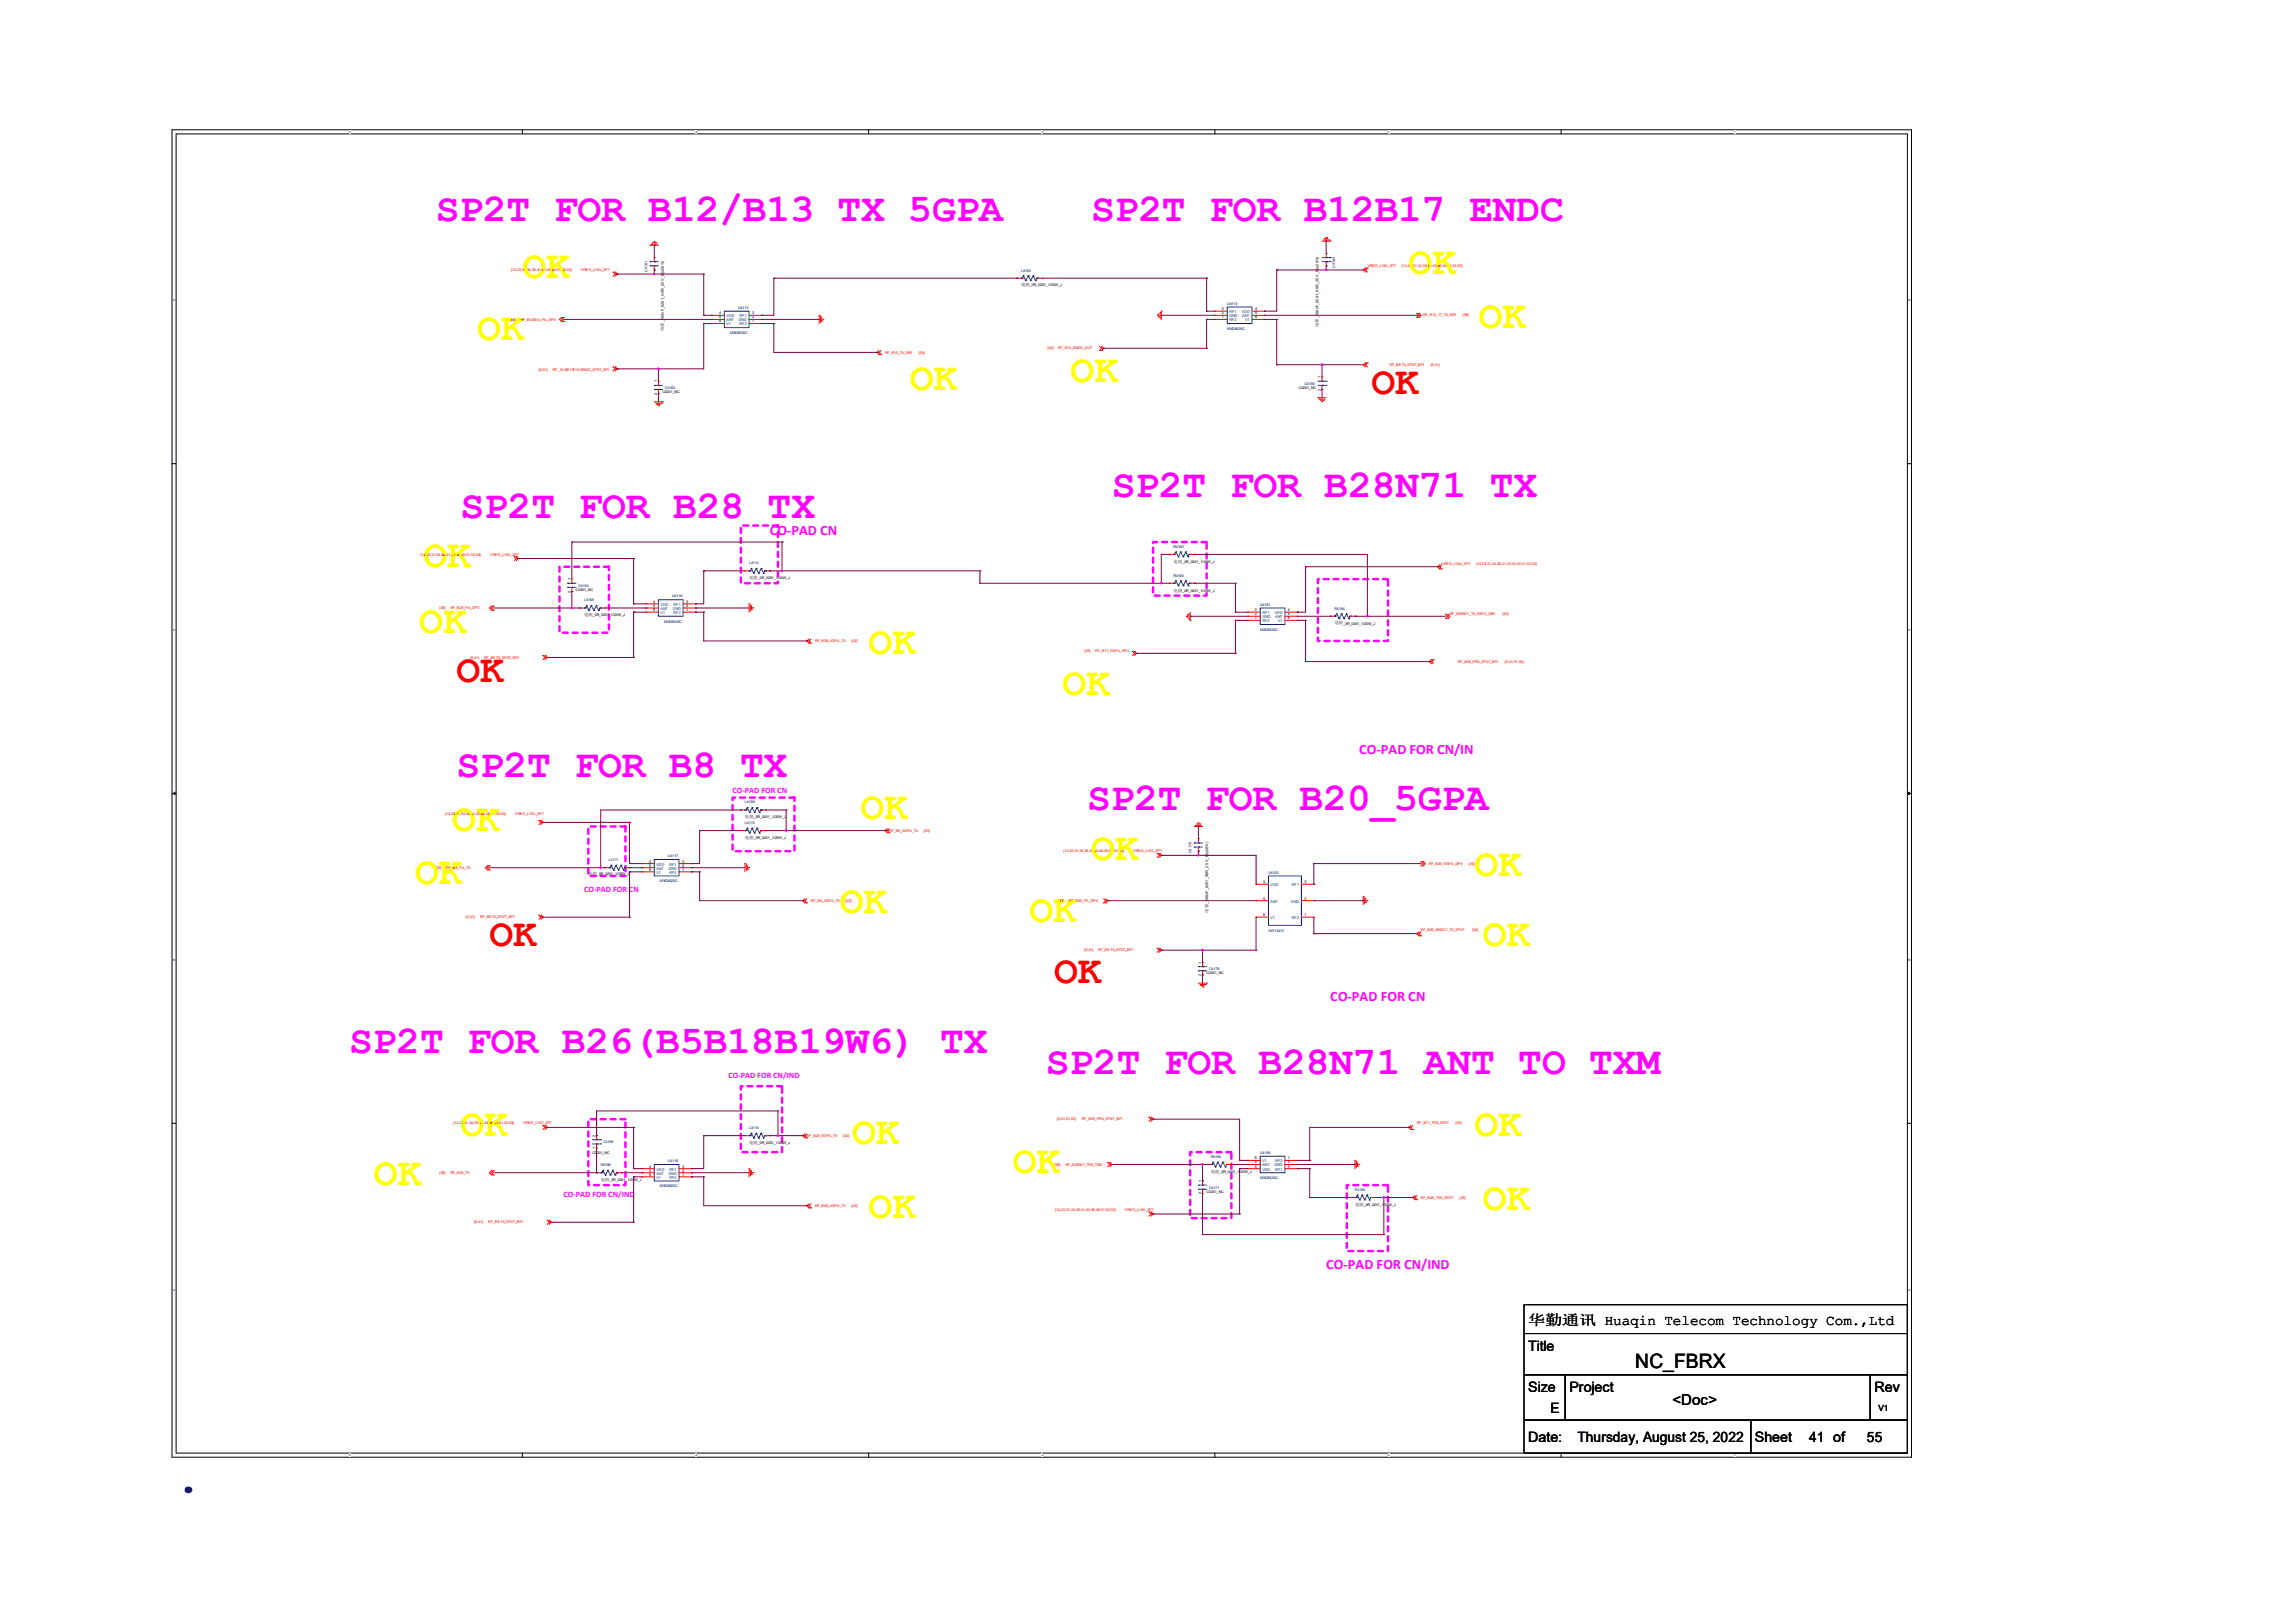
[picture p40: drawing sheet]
<svg xmlns="http://www.w3.org/2000/svg" width="350mm" height="250mm" viewBox="0 0 350 250" stroke-linecap="round" stroke-linejoin="round" font-family="sans-serif">
<defs><g id="words">
<text font-size="8.5" fill="#00f" x="26.5" y="229.9">.</text>
<g font-size="6.1" fill="#f0f">
<text x="67.1" y="34">SP2T FOR B12/B13 TX 5GPA</text>
<text x="168.1" y="34">SP2T FOR B12B17 ENDC</text>
<text x="171.3" y="76.5">SP2T FOR B28N71 TX</text>
<text x="70.9" y="79.7">SP2T FOR B28 TX</text>
<text x="70.3" y="119.7">SP2T FOR B8 TX</text>
<text x="167.5" y="124.8">SP2T FOR B20_5GPA</text>
<text x="53.8" y="162.3">SP2T FOR B26(B5B18B19W6) TX</text>
<text x="161.1" y="165.4">SP2T FOR B28N71 ANT TO TXM</text>
</g>
<g font-size="6.1" fill="#ff0">
<text x="80.5" y="42.9">OK</text>
<text x="217" y="42.3">OK</text>
<text x="73.5" y="52.4">OK</text>
<text x="227.8" y="50.5">OK</text>
<text x="164.9" y="58.8">OK</text>
<text x="140.2" y="60">OK</text>
<text x="65.2" y="87.3">OK</text>
<text x="64.6" y="97.5">OK</text>
<text x="133.8" y="100.7">OK</text>
<text x="163.7" y="107">OK</text>
<text x="69.7" y="128">OK</text>
<text x="132.5" y="126.1">OK</text>
<text x="64" y="136.2">OK</text>
<text x="168.1" y="132.4">OK</text>
<text x="227.2" y="135">OK</text>
<text x="129.4" y="140.7">OK</text>
<text x="158.6" y="142">OK</text>
<text x="228.4" y="145.8">OK</text>
<text x="70.9" y="175">OK</text>
<text x="131.3" y="176.2">OK</text>
<text x="227.2" y="175">OK</text>
<text x="57.6" y="182.6">OK</text>
<text x="156" y="180.7">OK</text>
<text x="133.8" y="187.7">OK</text>
<text x="228.4" y="186.4">OK</text>
</g>
<g font-size="6.1" fill="#f00">
<text x="211.3" y="60.7">OK</text>
<text x="70.3" y="105.1">OK</text>
<text x="75.4" y="145.8">OK</text>
<text x="162.4" y="151.5">OK</text>
</g>
<text font-size="3.1" x="251.9" y="210.7">NC_FBRX</text>
<text font-size="2.3" x="257.6" y="216.5">&lt;Doc&gt;</text>
<g font-size="2.2" fill="#f0f">
<text x="118.6" y="82.4">CO-PAD CN</text>
<text x="209.4" y="116.1">CO-PAD FOR CN/IN</text>
<text x="204.9" y="154.2">CO-PAD FOR CN</text>
<text x="204.3" y="195.5">CO-PAD FOR CN/IND</text>
</g>
<g font-size="2.2">
<text x="235.4" y="208.1">Title</text>
<text x="235.4" y="204.1">华勤通讯 Huaqin Telecom Technology Com.,Ltd</text>
<text x="235.4" y="214.4">Size</text>
<text x="241.8" y="214.4">Project</text>
<text x="288.8" y="214.4">Rev</text>
<text x="238.8" y="217.6">E</text>
<text x="235.4" y="222">Date:</text>
<text x="243" y="222">Thursday, August 25, 2022</text>
<text x="270.3" y="222">Sheet</text>
<text x="278.7" y="222">41 of</text>
<text x="287.6" y="222">55</text>
</g>
<g font-size="1.3" fill="#f0f">
<text x="112.9" y="122.2">CO-PAD FOR CN</text>
<text x="90" y="137.4">CO-PAD FOR CN</text>
<text x="112.2" y="166">CO-PAD FOR CN/IND</text>
<text x="86.8" y="184.4">CO-PAD FOR CN/IND</text>
</g>
<text font-size="1.3" x="289.4" y="217.4">V1</text>
<g font-size=".6" fill="#f00">
<text x="78.7" y="41.8">[14,23,31,34,39,41,43,46,49,51,52,53]</text>
<text x="89.5" y="41.8">VREG_L15A_2P7</text>
<text x="210.6" y="41.1">VREG_L15A_2P7</text>
<text x="216" y="41.1">[14,23,31,34,39,41,43,46,49,51,52,53]</text>
<text x="78.5" y="49.4">[40]</text>
<text x="80.2" y="49.4">RF_B12B13_PA_DPX</text>
<text x="161.4" y="53.8">[42]</text>
<text x="163" y="53.8">RF_B12_ENDC_OUT</text>
<text x="219.2" y="48.7">RF_B12_17_TX_50R</text>
<text x="225.4" y="48.7">[39]</text>
<text x="83" y="57.1">[6,51]</text>
<text x="85.2" y="57.1">RF_ B12B17B13 ENDC_SP2T_BPI</text>
<text x="136.3" y="54.5">RF_B13_TX_50R</text>
<text x="141.5" y="54.5">[39]</text>
<text x="214.1" y="56.4">RF_B8 TX_SP2T_BPI</text>
<text x="220.4" y="56.4">[6,41]</text>
<text x="64.8" y="85.6">[14,23,31,34,39,41,43,46,49,51,52,53]</text>
<text x="75.5" y="85.6">VREG_L15A_2P7</text>
<text x="222.1" y="87.1">VREG_L15A_2P7</text>
<text x="227.4" y="87.1">[14,23,31,34,39,41,43,46,49,51,52,53]</text>
<text x="67.7" y="93.8">[39]</text>
<text x="69.4" y="93.8">RF_B28_PA_DPX</text>
<text x="223.3" y="94.7">RF_B28N71_TX_5GPA_50R</text>
<text x="231.5" y="94.7">[40]</text>
<text x="72.4" y="101.4">[6,41]</text>
<text x="74.6" y="101.4">RF_B8 TX_SP2T_BPI</text>
<text x="125.6" y="98.9">RF_B28_4GPA_TX</text>
<text x="131.2" y="98.9">[42]</text>
<text x="167.1" y="100.4">[39]</text>
<text x="168.7" y="100.4">RF_B71_5GPA_DPX</text>
<text x="224.6" y="102.1">RF_B28_PRX_SP2T_BPI</text>
<text x="231.8" y="102.1">[6,41,51,52]</text>
<text x="68.6" y="125.6">[14,23,31,34,39,41,43,46,49,51,52,53]</text>
<text x="79.3" y="125.6">VREG_L15A_2P7</text>
<text x="137" y="128.1">RF_B8_5GPA_TX</text>
<text x="142.3" y="128.1">[40]</text>
<text x="163.8" y="131.3">[14,23,31,34,39,41,43,46,49,51,52,53]</text>
<text x="174.6" y="131.3">VREG_L15A_2P7</text>
<text x="67.1" y="133.8">[39]</text>
<text x="68.7" y="133.8">RF_B8_PA_TX</text>
<text x="220.1" y="133.2">RF_B20_5GPA_DPX</text>
<text x="226.2" y="133.2">[40]</text>
<text x="71.8" y="141.5">[6,41]</text>
<text x="73.9" y="141.5">RF_B8 TX_SP2T_BPI</text>
<text x="124.9" y="138.9">RF_B8_4GPA_TX</text>
<text x="130.2" y="138.9">[42]</text>
<text x="163" y="138.9">[39]</text>
<text x="164.7" y="138.9">RF_B20_PA_DPX</text>
<text x="218.9" y="143.4">RF_B20_ENDC1_TX_SP2T</text>
<text x="226.8" y="143.4">[43]</text>
<text x="167" y="146.5">[6,41]</text>
<text x="169.2" y="146.5">RF_B8 TX_SP2T_BPI</text>
<text x="69.8" y="173.2">[14,23,31,34,39,41,43,46,49,51,52,53]</text>
<text x="80.6" y="173.2">VREG_L15A_2P7</text>
<text x="162.8" y="172.6">[6,41,51,52]</text>
<text x="166.7" y="172.6">RF_B28_PRX_SP2T_BPI</text>
<text x="218.3" y="173.2">RF_B71_TRX_SP2T</text>
<text x="224.2" y="173.2">[39]</text>
<text x="124.3" y="175.1">RF_B26_5GPA_TX</text>
<text x="129.9" y="175.1">[40]</text>
<text x="162.5" y="179.6">[39]</text>
<text x="164.1" y="179.6">RF_B28N71_TRX_TXM</text>
<text x="67.7" y="180.8">[39]</text>
<text x="69.4" y="180.8">RF_B26_TX</text>
<text x="125.6" y="185.9">RF_B26_4GPA_TX</text>
<text x="131.2" y="185.9">[42]</text>
<text x="218.9" y="184.6">RF_B28_TRX_SP2T</text>
<text x="224.8" y="184.6">[39]</text>
<text x="73.1" y="188.4">[6,41]</text>
<text x="75.2" y="188.4">RF_B8 TX_SP2T_BPI</text>
<text x="162.5" y="186.5">[14,23,31,34,39,41,43,46,49,51,52,53]</text>
<text x="173.3" y="186.5">VREG_L15A_2P7</text>
</g>
<g font-size=".6" fill="#000080">
<text x="99.7" y="41.9" transform="rotate(-90 99.7 41.9)">C4181</text>
<text x="157.3" y="41.8">L4163</text>
<text x="205.7" y="41.3" transform="rotate(-90 205.7 41.3)">C4184</text>
<text x="113.7" y="47.6">U4112</text>
<text x="189.1" y="46.9">U4113</text>
<text x="112.5" y="51.4">MXD8625C</text>
<text x="189.1" y="50.8">MXD8625C</text>
<text x="102.4" y="59.9">C4183</text>
<text x="200.9" y="59.3">C4186</text>
<text x="115.4" y="86.9">L4114</text>
<text x="180.8" y="88.8">R4160</text>
<text x="180.8" y="84.4">R4183</text>
<text x="89.1" y="90.4">C4194</text>
<text x="90" y="92.6">L4168</text>
<text x="102.3" y="95.9">MXD8625C</text>
<text x="103.5" y="92">U4116</text>
<text x="194.1" y="93.3">U4161</text>
<text x="205.6" y="93.9">R4184</text>
<text x="194.1" y="97.2">MXD8625C</text>
<text x="114.8" y="123.8">L4169</text>
<text x="114.8" y="126.9">L4115</text>
<text x="183.6" y="131.5" transform="rotate(-90 183.6 131.5)">C4176</text>
<text x="93.8" y="132.6">L4171</text>
<text x="101.7" y="135.9">MXD8625C</text>
<text x="102.9" y="132">U4117</text>
<text x="195.4" y="134.6">U4163</text>
<text x="195.4" y="143.6">AW13412</text>
<text x="186.3" y="149.5">C4178</text>
<text x="115.4" y="173.9">L4116</text>
<text x="92.5" y="179.6">R4186</text>
<text x="92.9" y="176.1">C4196</text>
<text x="102.9" y="179">U4118</text>
<text x="186.5" y="178.4">R4185</text>
<text x="194.1" y="177.7">U4158</text>
<text x="101.7" y="182.9">MXD8625C</text>
<text x="186.3" y="183.1">C4171</text>
<text x="194.1" y="181.6">MXD8625C</text>
<text x="208.7" y="183.5">R4166</text>
</g>
<g font-size=".6">
<text x="157.3" y="44.1">电阻</text>
<text x="158.7" y="44.1">_0R_0201_1/20W_J</text>
<text x="188.2" y="47.8">3</text>
<text x="193.3" y="47.8">4</text>
<text x="102.3" y="51" transform="rotate(-90 102.3 51)">电容</text>
<text x="102.3" y="49.7" transform="rotate(-90 102.3 49.7)">_100nF_0201_X5R_25 V_M(±20%)</text>
<text x="110.8" y="48.4">4</text>
<text x="110.8" y="49">5</text>
<text x="110.8" y="49.7">6</text>
<text x="115.9" y="49.7">1</text>
<text x="115.9" y="48.4">3</text>
<text x="115.9" y="49">2</text>
<text x="188.2" y="49">1</text>
<text x="188.2" y="48.4">2</text>
<text x="193.3" y="49">6</text>
<text x="193.3" y="48.4">5</text>
<text x="203.1" y="50.4" transform="rotate(-90 203.1 50.4)">电容</text>
<text x="203.1" y="49" transform="rotate(-90 203.1 49)">_100nF_0201_X5R_25 V_M(±20%)</text>
<text x="101.3" y="58.9" transform="rotate(-90 101.3 58.9)">1</text>
<text x="200.1" y="59.9">C0201_NC</text>
<text x="203.5" y="58.3" transform="rotate(-90 203.5 58.3)">1</text>
<text x="101.3" y="60.8" transform="rotate(-90 101.3 60.8)">2</text>
<text x="102.1" y="60.6">C0201_NC</text>
<text x="203.5" y="60.2" transform="rotate(-90 203.5 60.2)">2</text>
<text x="87.9" y="89.4" transform="rotate(-90 87.9 89.4)">1</text>
<text x="115.4" y="89.2">电阻</text>
<text x="116.7" y="89.2">_0R_0201_1/20W_J</text>
<text x="180.8" y="86.7">电阻</text>
<text x="182.2" y="86.7">_0R_0201_1/20W_J</text>
<text x="87.9" y="91.3" transform="rotate(-90 87.9 91.3)">2</text>
<text x="88.7" y="91">C0201_NC</text>
<text x="90" y="94.9">电阻</text>
<text x="91.3" y="94.9">_0R_0201_1/20W_J</text>
<text x="100.6" y="92.9">4</text>
<text x="100.6" y="93.5">5</text>
<text x="100.6" y="94.1">6</text>
<text x="105.7" y="94.1">1</text>
<text x="105.7" y="92.9">3</text>
<text x="105.7" y="93.5">2</text>
<text x="180.8" y="91.1">电阻</text>
<text x="182.2" y="91.1">_0R_0201_1/20W_J</text>
<text x="193.3" y="95.4">1</text>
<text x="193.3" y="94.8">2</text>
<text x="193.3" y="94.1">3</text>
<text x="198.4" y="95.4">6</text>
<text x="198.4" y="94.8">5</text>
<text x="198.4" y="94.1">4</text>
<text x="205.6" y="96.2">电阻</text>
<text x="206.9" y="96.2">_0R_0201_1/20W_J</text>
<text x="114.8" y="129.2">电阻</text>
<text x="114.8" y="126">电阻</text>
<text x="116.1" y="129.2">_0R_0201_1/20W_J</text>
<text x="116.1" y="126">_0R_0201_1/20W_J</text>
<text x="90.6" y="134.8">电阻</text>
<text x="92" y="134.8">_0R_0201_1/20W_J</text>
<text x="100" y="132.9">4</text>
<text x="100" y="133.5">5</text>
<text x="100" y="134.1">6</text>
<text x="105.1" y="134.1">1</text>
<text x="105.1" y="132.9">3</text>
<text x="105.1" y="133.5">2</text>
<text x="194.6" y="136">4</text>
<text x="201" y="136">3</text>
<text x="186.1" y="140.6" transform="rotate(-90 186.1 140.6)">电容</text>
<text x="186.1" y="139.2" transform="rotate(-90 186.1 139.2)">_100nF_0201_X5R_25 V_M(±20%)</text>
<text x="194.6" y="141.1">6</text>
<text x="194.6" y="138.6">5</text>
<text x="201" y="141.1">1</text>
<text x="201" y="138.6">2</text>
<text x="185.1" y="148.4" transform="rotate(-90 185.1 148.4)">1</text>
<text x="185.1" y="150.3" transform="rotate(-90 185.1 150.3)">2</text>
<text x="185.9" y="150.1">C0201_NC</text>
<text x="91.3" y="177.7">C0201_NC</text>
<text x="91.7" y="177" transform="rotate(-90 91.7 177)">1</text>
<text x="91.7" y="175.1" transform="rotate(-90 91.7 175.1)">2</text>
<text x="100" y="179.8">4</text>
<text x="105.1" y="179.8">3</text>
<text x="115.4" y="176.2">电阻</text>
<text x="116.7" y="176.2">_0R_0201_1/20W_J</text>
<text x="193.3" y="179.8">4</text>
<text x="193.3" y="179.2">5</text>
<text x="193.3" y="178.6">6</text>
<text x="198.4" y="178.6">1</text>
<text x="198.4" y="179.8">3</text>
<text x="198.4" y="179.2">2</text>
<text x="92.5" y="181.9">电阻</text>
<text x="93.9" y="181.9">_0R_0201_1/20W_J</text>
<text x="100" y="180.5">5</text>
<text x="100" y="181.1">6</text>
<text x="105.1" y="181.1">1</text>
<text x="105.1" y="180.5">2</text>
<text x="185.1" y="184" transform="rotate(-90 185.1 184)">2</text>
<text x="185.1" y="182.1" transform="rotate(-90 185.1 182.1)">1</text>
<text x="185.9" y="183.8">C0201_NC</text>
<text x="186.5" y="180.6">电阻</text>
<text x="187.9" y="180.7">_0R_0201_1/20W_J</text>
<text x="208.7" y="185.7">电阻</text>
<text x="210.1" y="185.7">_0R_0201_1/20W_J</text>
</g>
<g font-size=".6" fill="#004080">
<text x="111.9" y="48.9">VDD</text>
<text x="111.9" y="49.5">ANT</text>
<text x="111.9" y="50.1">V1</text>
<text x="113.8" y="49.5">GND</text>
<text x="113.9" y="50.1">RF2</text>
<text x="113.9" y="48.9">RF1</text>
<text x="189.4" y="49.5">RF2</text>
<text x="189.4" y="48.9">GND</text>
<text x="189.4" y="48.2">RF1</text>
<text x="191.3" y="48.2">VDD</text>
<text x="191.4" y="48.9">ANT</text>
<text x="191.8" y="49.5">V1</text>
<text x="101.8" y="93.3">VDD</text>
<text x="101.8" y="93.9">ANT</text>
<text x="101.8" y="94.6">V1</text>
<text x="103.6" y="93.9">GND</text>
<text x="103.8" y="94.6">RF2</text>
<text x="103.8" y="93.3">RF1</text>
<text x="194.5" y="95.9">RF2</text>
<text x="194.5" y="95.2">GND</text>
<text x="194.5" y="94.6">RF1</text>
<text x="196.4" y="94.6">VDD</text>
<text x="196.5" y="95.2">ANT</text>
<text x="196.9" y="95.9">V1</text>
<text x="101.1" y="133.3">VDD</text>
<text x="101.1" y="134">ANT</text>
<text x="101.1" y="134.6">V1</text>
<text x="103" y="134">GND</text>
<text x="103.1" y="134.6">RF2</text>
<text x="103.1" y="133.3">RF1</text>
<text x="195.7" y="136.5">VDD</text>
<text x="199" y="136.5">RF1</text>
<text x="195.7" y="141.6">V1</text>
<text x="195.7" y="139">ANT</text>
<text x="198.9" y="139">GND</text>
<text x="199" y="141.6">RF2</text>
<text x="194.5" y="179.7">ANT</text>
<text x="194.5" y="179">V1</text>
<text x="196.3" y="179.7">GND</text>
<text x="196.5" y="179">RF2</text>
<text x="101.1" y="180.3">VDD</text>
<text x="101.1" y="180.9">ANT</text>
<text x="101.1" y="181.6">V1</text>
<text x="103" y="180.9">GND</text>
<text x="103.1" y="181.6">RF2</text>
<text x="103.1" y="180.3">RF1</text>
<text x="194.5" y="180.3">VDD</text>
<text x="196.5" y="180.3">RF1</text>
</g>
<g font-size=".5">
<text x="53.8" y="20.5">5</text>
<text x="107.1" y="20.5">4</text>
<text x="160.5" y="20.5">3</text>
<text x="213.8" y="20.5">2</text>
<text x="267.2" y="20.5">1</text>
<text x="26.7" y="46.4">D</text>
<text x="294" y="46.4">D</text>
<text x="26.7" y="97.2">C</text>
<text x="294" y="97.2">C</text>
<text x="26.7" y="148">B</text>
<text x="294" y="148">B</text>
<text x="26.7" y="198.8">A</text>
<text x="294" y="198.8">A</text>
<text x="53.8" y="224.3">5</text>
<text x="107.1" y="224.3">4</text>
<text x="160.5" y="224.3">3</text>
<text x="213.8" y="224.3">2</text>
<text x="267.2" y="224.3">1</text>
</g>
</g></defs>
<path d="M26.5 20h268v204.5h-268zM27.1 20.6h266.7v203.2h-266.7z" fill="none" stroke="#000" stroke-width=".15"/>
<g fill="#fff">
<path d="M53.8 20.1h.2v.5h-.2z"/>
<path d="M53.8 223.9h.2v.5h-.2z"/>
</g>
<path d="M80.5 20v.6M80.5 223.8v.7" fill="none" stroke="#000" stroke-width=".15"/>
<g fill="#fff">
<path d="M107.1 20.1h.3v.5h-.3z"/>
<path d="M107.1 223.9h.3v.5h-.3z"/>
</g>
<path d="M133.8 20v.6M133.8 223.8v.7" fill="none" stroke="#000" stroke-width=".15"/>
<g fill="#fff">
<path d="M160.5 20.1h.2v.5h-.2z"/>
<path d="M160.5 223.9h.2v.5h-.2z"/>
</g>
<path d="M187.1 20v.6M187.1 223.8v.7" fill="none" stroke="#000" stroke-width=".15"/>
<g fill="#fff">
<path d="M213.8 20.1h.2v.5h-.2z"/>
<path d="M213.8 223.9h.2v.5h-.2z"/>
</g>
<path d="M240.5 20v.6M240.5 223.8v.7" fill="none" stroke="#000" stroke-width=".15"/>
<g fill="#fff">
<path d="M267.2 20.1h.2v.5h-.2z"/>
<path d="M267.2 223.9h.2v.5h-.2z"/>
<path d="M26.7 46h.3v.5h-.3z"/>
<path d="M294 46h.3v.5h-.3z"/>
<path d="M26.7 96.8h.3v.5h-.3z"/>
<path d="M294 96.8h.3v.5h-.3z"/>
</g>
<path d="M26.5 71.4h.6M293.8 71.4h.7" fill="none" stroke="#000" stroke-width=".15"/>
<g fill="#fff">
<path d="M26.7 147.6h.2v.5h-.2z"/>
<path d="M294 147.6h.3v.5h-.3z"/>
</g>
<path d="M26.5 122.2h.6M293.8 122.2h.7" fill="none" stroke="#000" stroke-width=".15"/>
<path d="M26.8 122l.3 .2-.3 .2zM293.8 122.2l.3-.2v.4z" fill="#000" stroke="#000" stroke-width=".15"/>
<g fill="#fff">
<path d="M26.7 198.4h.3v.5h-.3z"/>
<path d="M294 198.4h.3v.5h-.3z"/>
</g>
<path d="M26.5 173h.6M293.8 173h.7M234.8 205.4h59v6.4h-59zM234.8 201h59v4.4h-59zM234.8 211.8h6.3v6.9h-6.3zM234.8 218.7h34.9v5.1h-34.9zM241.1 211.8h47v6.9h-47zM269.7 218.7h24.1v5.1h-24.1zM288.1 211.8h5.7v6.9h-5.7z" fill="none" stroke="#000" stroke-width=".15"/>
<path d="M86.2 87.3h7.6v10.2h-7.6zM114.1 81h5.7v8.8h-5.7zM177.6 83.5h8.3v8.2h-8.3zM203 89.2h10.8v9.5h-10.8zM90.6 127.3h5.7v7.6h-5.7zM112.9 122.9h9.5v8.2h-9.5zM90.6 172.4h5.7v10.2h-5.7zM114.1 167.3h6.4v10.2h-6.4zM183.3 177.5h6.4v10.1h-6.4zM207.5 182.6h6.3v10.1h-6.3z" fill="none" stroke="#f0f" stroke-width=".38" stroke-dasharray=".8 .8"/>
<g fill="none" stroke="#f00" stroke-width=".15">
<path d="M100.2 37.8h1.2M100.2 37.8h.1M100.4 37.6h.1M100.4 37.6h.9M100.5 37.4h.5M100.7 37.2h.1M100.7 37.2h.2M100.8 39.7h.1M100.8 39.7v.6M101 37.4h.1M203.7 37.1h1.2M203.9 37h.9"/>
<path d="M204 36.8h.1M204 36.8h.5M204.3 36.6h.1M204.3 39h.1M204.3 39v.7M204.4 36.6h.1M204.8 37h.1M204.9 37.1h.1M86.5 48.9l-.3 .3 .3 .3M86.5 48.9h.1M86.5 49.5h.1M86.8 48.9h.1"/>
<path d="M86.8 49.5h.1M86.8 48.9l-.3 .3 .3 .3M94.4 41.9l.4 .3M94.4 56.5l.4 .3M94.4 41.9h.1M94.4 56.5h.1M94.8 41.9l.3 .3M94.8 56.5l.3 .3M94.8 42.2h.1M94.8 41.9h.1M94.8 56.8h.1M94.8 56.5h.1"/>
<path d="M94.8 42.2l-.4 .4M94.8 56.8l-.4 .4M95.1 42.2h.1M95.1 56.8h.1M95.1 42.2l-.3 .4M95.1 56.8l-.3 .4M100.8 41.6h.1M100.8 40.9v.7M101.4 58.7h.1M101.4 58.7v.7M101.4 60v.6M109.7 49.8h1.9"/>
<path d="M109.7 49.2h1.9M109.7 48.6h1.9M109.7 48.6h.1M109.7 49.2h.1M109.7 49.8h.1M115.4 49.8h1.9M115.4 49.2h1.9M115.4 48.6h1.9M117.3 49.8h.1M117.3 49.2h.1M117.3 48.6h.1M126.2 48.6h.1"/>
<path d="M126.2 48.6v1.2M126.4 48.8h.1M126.4 48.8v.9M126.6 49.5h.1M126.6 48.9v.6M126.8 49.2h.1M126.8 49.2v.1M135.1 54.3h.1M135.1 54.3l.3 .3M135.4 54.3h.1M135.4 54.6h.1M135.4 54.3l.3 .3"/>
<path d="M135.4 54l-.3 .3M135.7 54.6h.1M135.7 54l-.3 .3M156.7 42.9h.6M156.7 42.9h.1M159.8 42.9h.7M160.5 42.9h.1M169.4 54h.1M169.4 53.4l.3 .2M169.7 53.6h.1M169.7 54h.1M169.7 53.6l-.3 .4"/>
<path d="M169.7 53.4l.3 .2M170 53.6h.1M170 53.6l-.3 .4M178.3 48.5h.1M178.3 48.5v.2M178.5 48.8h.1M178.5 48.3v.5M178.7 48.1h.1M178.7 48.1v.9M178.9 47.9h.1M178.9 47.9v1.3M187.1 49.2h2"/>
<path d="M187.1 48.6h2M187.1 47.9h2M187.1 49.2h.1M187.1 48.6h.1M187.1 47.9h.1M192.9 49.2h1.9M192.9 48.6h1.9M192.9 47.9h1.9M194.8 47.9h.1M194.8 48.6h.1M194.8 49.2h.1M203.7 58.1h.1"/>
<path d="M203.7 60h.1M203.7 58.1v.6M203.7 59.4v.6M204.3 40.9h.1M204.3 40.3v.6M210 41.6l.3 .3M210 56.2l.3 .3M210 41.6h.1M210 56.2h.1M210.3 41.6h.1M210.3 41.3h.1M210.3 56.2h.1"/>
<path d="M210.3 55.9h.1M210.3 41.6l.3 .3M210.3 56.2l.3 .3M210.3 41.3l-.3 .3M210.3 55.9l-.3 .3M210.6 41.3l-.3 .3M210.6 55.9l-.3 .3M210.6 41.3h.1M210.6 55.9h.1M218.3 48.3h.1M218.3 48.9h.1M218.3 48.3l.3 .3-.3 .3"/>
<path d="M218.6 48.3h.1M218.6 48.9h.1M218.6 48.3l.3 .3-.3 .3M100.8 61.9h1.3M101 62.1h.9M101.2 62.3h.1M101.2 62.3h.5M101.4 62.5h.1M101.4 60.6h.1M101.5 62.5h.1M101.9 62.1h.1M102.1 61.9h.1"/>
<path d="M203 61.3h.1M203 61.3h1.3M203.2 61.5h.9M203.2 61.5h.1M203.4 61.6h.5M203.6 61.9h.1M203.9 61.6h.1M75.7 93.4h.1M75.7 94h.1M75.7 93.4l-.3 .3 .3 .3M76 93.4h.1M76 94h.1"/>
<path d="M76 93.4l-.3 .3 .3 .3M79.2 85.7h.1M79.2 85.7l.3 .3M79.5 86l-.3 .4M79.5 85.7l.3 .3M79.5 86h.1M79.5 85.7h.1M79.8 86h.1M79.8 86l-.3 .4M88.1 89.2h.1M88.1 91.1h.1M88.1 89.2v.6"/>
<path d="M88.1 90.5v.6M89.4 93.7h.1M89.4 93.7h.6M92.5 93.7h.7M93.2 93.7h.1M99.5 94.3h1.9M99.5 93.7h1.9M99.5 93h1.9M99.5 93h.1M99.5 93.7h.1M99.5 94.3h.1M105.2 94.3h1.9"/>
<path d="M105.2 93.7h1.9M105.2 93h1.9M107.1 94.3h.1M107.1 93.7h.1M107.1 93h.1M114.8 87.9h.1M114.8 87.9h.6M115.4 93h.1M115.4 93v1.3M115.6 93.2h.1M115.6 93.2v.9M115.8 93.9h.1"/>
<path d="M115.8 93.4v.5M116 93.6h.1M116 93.6v.1M117.9 87.9h.7M118.6 87.9h.1M124.3 98.7h.1M124.3 98.7l.3 .4M124.6 98.7h.1M124.6 99.1h.1M124.6 98.7l.3 .4M124.6 98.4l-.3 .3M124.9 99.1h.1"/>
<path d="M124.9 98.4l-.3 .3M180.2 89.8h.6M180.2 85.4h.6M180.2 89.8h.1M180.2 85.4h.1M182.8 95h.1M182.8 94.9v.1M183 94.7h.1M183 94.7v.5M183.2 95.4h.1M183.2 94.5v.9M183.3 95.6h.1"/>
<path d="M183.3 94.3v1.3M183.3 89.8h.7M183.3 85.4h.7M184 89.8h.1M184 85.4h.1M192.2 95.6h.1M192.2 94.9h.1M192.2 94.3h.1M192.2 94.9h1.9M192.2 94.3h1.9M192.2 95.6h1.9M197.9 94.9h1.9"/>
<path d="M197.9 94.3h1.9M197.9 95.6h1.9M199.8 94.3h.1M199.8 94.9h.1M199.8 95.6h.1M204.9 94.9h.1M204.9 94.9h.7M208.1 94.9h.6M208.7 94.9h.1M221.4 87.3h.1M221.4 87.3l.4 .3M221.8 87.3h.1"/>
<path d="M221.8 87.6h.1M221.8 87.3l.3 .3M221.8 87l-.4 .3M222.1 87.6h.1M222.1 87l-.3 .3M222.7 94.6l.3 .3-.3 .4M222.7 95.3h.1M222.7 94.6h.1M223 95.3h.1M223 94.6h.1M223 94.6l.3 .3-.3 .4M83.6 101h.1"/>
<path d="M83.6 101l.4 .3M84 101.3l-.4 .3M84 101l.3 .3M84 101.3h.1M84 101h.1M84.3 101.3h.1M84.3 101.3l-.3 .3M174.4 100.3l.4 .3M174.4 100.3h.1M174.8 100.6h.1M174.8 100.3h.1M174.8 100.6l-.4 .4"/>
<path d="M174.8 100.3l.3 .3M175.1 100.6l-.3 .4M175.1 100.6h.1M220.2 101.9h.1M220.2 101.9l.3 .3M220.5 101.9l.3 .3M220.5 101.6l-.3 .3M220.5 101.9h.1M220.5 101.6h.1M220.8 101.6h.1M220.8 101.6l-.3 .3M75.1 133.4h.1"/>
<path d="M75.1 134h.1M75.1 133.4l-.3 .3 .3 .3M75.4 133.4l-.3 .3 .3 .3M75.4 133.4h.1M75.4 134h.1M83 126.4h.1M83 126.4l.3 .3M83.3 126.7l-.3 .3M83.3 126.4l.3 .3M83.3 126.7h.1M83.3 126.4h.1M83.6 126.7h.1"/>
<path d="M83.6 126.7l-.3 .3M93.2 133.7h.1M93.2 133.7h.6M96.3 133.7h.7M97 133.7h.1M98.9 133h.1M98.9 133.7h.1M98.9 134.3h.1M98.9 134.3h1.9M98.9 133.7h1.9M98.9 133h1.9M104.6 134.3h1.9"/>
<path d="M104.6 133.7h1.9M104.6 133h1.9M106.5 134.3h.1M106.5 133.7h.1M106.5 133h.1M114.1 127.9h.1M114.1 124.8h.1M114.1 127.9h.7M114.1 124.8h.7M114.8 133h.1M114.8 133v1.3M115 133.2h.1"/>
<path d="M115 133.2v.9M115.1 133.9h.1M115.1 133.4v.5M115.4 133.6h.1M115.4 133.6v.1M117.3 127.9h.6M117.3 124.8h.6M117.9 127.9h.1M117.9 124.8h.1M123.6 138.7h.1M123.6 138.7l.4 .4M124 138.7h.1"/>
<path d="M124 139.1h.1M124 138.7l.3 .4M124 138.4l-.4 .3M124.3 139.1h.1M124.3 138.4l-.3 .3M136.3 127.9h.1M136.3 127.9l.4 .4M136.7 127.9h.1M136.7 128.3h.1M136.7 127.9l.3 .4M136.7 127.6l-.4 .3M137 128.3h.1"/>
<path d="M137 127.6l-.3 .3M170 139.1h.1M170 138.4l.3 .3M170.3 138.7h.1M170.3 139.1h.1M170.3 138.7l-.3 .4M170.3 138.4l.3 .3M170.6 138.7h.1M170.6 138.7l-.3 .4M178.3 131.5l.3 .3M178.3 131.5h.1M178.6 131.5l.3 .3"/>
<path d="M178.6 131.8h.1M178.6 131.5h.1M178.6 131.8l-.3 .3M178.9 131.8h.1M178.9 131.8l-.3 .3M184 127.3h.1M184 127.3h1.2M184.2 127.1h.9M184.2 127.1h.1M184.4 126.9h.5M184.6 126.8h.1M184.6 129.2h.1"/>
<path d="M184.6 131.1h.1M184.6 129.2v.6M184.6 130.5v.6M184.9 126.9h.1M193.5 138.7h1.9M193.5 136.2h1.9M193.5 138.7h.1M193.5 136.2h.1M200.5 138.7h1.9M200.5 136.2h1.9M202.4 138.7h.1M202.4 136.2h.1"/>
<path d="M210 138.1h.1M210 138.1v1.3M210.2 138.3h.1M210.2 138.3v.9M210.4 139h.1M210.4 138.5v.5M210.6 138.7h.1M210.6 138.7v.1M218.9 132.7l.3 .3-.3 .4M218.9 132.7h.1M218.9 133.4h.1M219.2 132.7h.1"/>
<path d="M219.2 133.4h.1M219.2 132.7l.3 .3-.3 .4M83 141h.1M83 141l.3 .3M83.3 141.3l-.3 .3M83.3 141l.3 .3M83.3 141.3h.1M83.3 141h.1M83.6 141.3h.1M83.6 141.3l-.3 .3M178.3 146.1l.3 .3M178.3 146.1h.1"/>
<path d="M178.6 146.1l.3 .3M178.6 146.4h.1M178.6 146.1h.1M178.6 146.4l-.3 .3M178.9 146.4h.1M178.9 146.4l-.3 .3M184.6 151.4h1.3M184.8 151.6h.9M185 151.8h.1M185 151.8h.5M185.2 152h.1M185.2 148.3h.1"/>
<path d="M185.2 150.2h.1M185.2 148.3v.6M185.2 149.5v.7M185.3 152h.1M185.7 151.6h.1M185.9 151.4h.1M193.5 141.3h1.9M193.5 141.3h.1M200.5 141.3h1.9M202.4 141.3h.1M218.3 143.8h.1M218.3 143.8l.3 .4"/>
<path d="M218.6 143.8h.1M218.6 144.2h.1M218.6 143.8l.3 .4M218.6 143.5l-.3 .3M218.9 144.2h.1M218.9 143.5l-.3 .3M83.6 173.4h.1M83.6 173.4l.4 .3M84 173.7l-.4 .3M84 173.4l.3 .3M84 173.7h.1M84 173.4h.1"/>
<path d="M84.3 173.7h.1M84.3 173.7l-.3 .3M91.9 176.8h.1M91.9 174.9h.1M91.9 174.9v.7M91.9 176.2v.6M114.8 174.9h.1M114.8 174.9h.6M117.9 174.9h.7M118.6 174.9h.1M123.6 174.9h.1M123.6 174.9l.4 .4"/>
<path d="M124 174.9h.1M124 175.3h.1M124 174.9l.3 .4M124 174.6l-.4 .3M124.3 175.3h.1M124.3 174.6l-.3 .3M170.6 179.1l.4 .3M170.6 179.1h.1M171 179.1l.3 .3M171 179.4h.1M171 179.1h.1M171 179.4l-.4 .3"/>
<path d="M171.3 179.4h.1M171.3 179.4l-.3 .3M177 172.1l.3 .3M177 172.1h.1M177.3 172.1l.3 .3M177.3 172.4h.1M177.3 172.1h.1M177.3 172.4l-.3 .3M177.6 172.4h.1M177.6 172.4l-.3 .3M185.9 179.4h.1M185.9 179.4h.6"/>
<path d="M189.1 179.4h.6M189.7 179.4h.1M192.2 179.4h.1M192.2 178.7h.1M192.2 178.7h1.9M192.2 179.4h1.9M197.9 178.7h1.9M197.9 179.4h1.9M199.8 178.7h.1M199.8 179.4h.1M208.7 178.7h.1M208.7 178.7v1.3"/>
<path d="M209 179h.1M209 179v.8M209.1 179.6h.1M209.1 179.1v.5M209.3 179.3h.1M209.3 179.3v.2M217 173.7h.1M217 173.7l.3 .3M217.3 173.7h.1M217.3 174h.1M217.3 173.7l.3 .3M217.3 173.4l-.3 .3"/>
<path d="M217.6 174h.1M217.6 173.4l-.3 .3M75.7 180.4h.1M75.7 181h.1M75.7 180.4l-.3 .2 .3 .4M76 180.4h.1M76 181h.1M76 180.4l-.3 .2 .3 .4M84.3 188l.3 .3M84.3 188h.1M84.6 188.3h.1M84.6 188h.1"/>
<path d="M84.6 188.3l-.3 .3M84.6 188l.3 .3M84.9 188.3l-.3 .3M84.9 188.3h.1M91.9 180.6h.1M91.9 180.6h.6M95.1 180.6h.6M95.7 180.6h.1M98.9 180h.1M98.9 180.6h.1M98.9 181.3h.1M98.9 180h1.9"/>
<path d="M98.9 181.3h1.9M98.9 180.6h1.9M104.6 180h1.9M104.6 181.3h1.9M104.6 180.6h1.9M106.5 181.3h.1M106.5 180.6h.1M106.5 180h.1M115.4 180h.1M115.4 180v1.3M115.6 180.2h.1M115.6 180.2v.9"/>
<path d="M115.8 180.9h.1M115.8 180.4v.5M116 180.6h.1M116 180.6v.1M124.3 185.7h.1M124.3 185.7l.3 .4M124.6 185.7h.1M124.6 186.1h.1M124.6 185.7l.3 .4M124.6 185.4l-.3 .3M124.9 186.1h.1M124.9 185.4l-.3 .3"/>
<path d="M177 186.7l.3 .3M177 186.7h.1M177.3 186.7l.3 .3M177.3 187h.1M177.3 186.7h.1M177.3 187l-.3 .3M177.6 187h.1M177.6 187l-.3 .3M185.2 181.9h.1M185.2 183.8h.1M185.2 181.9v.7M185.2 183.2v.6"/>
<path d="M192.2 180h.1M192.2 180h1.9M197.9 180h1.9M199.8 180h.1M208.1 184.5h.6M208.1 184.5h.1M211.3 184.5h.6M211.9 184.5h.1M217.6 184.5h.1M217.6 184.5l.4 .3M218 184.5h.1M218 184.8h.1"/>
<path d="M218 184.5l.3 .3M218 184.2l-.4 .3M218.3 184.8h.1M218.3 184.2l-.3 .3"/>
</g>
<g fill="none" stroke="#00f" stroke-width=".15">
<path d="M203.7 39.7h1.2M204.3 39.7h.1M204.9 39.7h.1M100.2 40.3h1.2M100.2 40.9h1.2M100.2 40.3h.1M100.2 40.9h.1M100.8 59.4h1.3M100.8 60h1.3M100.8 59.4h.1M100.8 60h.1M100.8 40.3h.1"/>
<path d="M100.8 40.9h.1M101.4 59.4h.1M101.4 60h.1M111.6 47.9h3.8v2.6h-3.8zM157.3 42.9h.1M157.3 42.9h.2M157.5 42.9h.1M157.6 42.5l-.1 .4M157.6 42.5h.1M157.6 42.5l.4 .7M158 43.2h.1M158.4 42.5l-.4 .7"/>
<path d="M158.4 42.5h.1M158.4 42.5l.4 .7M158.8 43.2h.1M159.2 42.5h.1M159.2 42.5l.3 .7M159.2 42.5l-.4 .7M159.5 43.2h.1M159.7 42.9l-.2 .3M159.7 42.9h.1M159.8 42.9h.1M189.1 47.3h3.8v2.5h-3.8zM203 59.4h1.3"/>
<path d="M203 58.7h1.3M203.7 58.7h.1M203.7 59.4h.1M203.7 40.3h1.2M204.3 40.3h.1M204.3 58.7h.1M204.3 59.4h.1M204.9 40.3h.1M87.5 89.8h1.2M87.5 90.5h1.2M87.5 89.8h.1M87.5 90.5h.1"/>
<path d="M88.1 89.8h.1M88.1 90.5h.1M90 93.7h.1M90 93.7h.2M90.2 93.7h.1M90.3 93.3l-.1 .4M90.3 93.3h.1M90.3 93.3l.4 .7M90.7 94h.1M91.1 93.3l-.4 .7M91.1 93.3h.1M91.1 93.3l.4 .7"/>
<path d="M91.5 94h.1M91.9 93.3l-.4 .7M91.9 93.3h.1M91.9 93.3l.3 .7M92.2 94h.1M92.4 93.7h.1M92.4 93.7l-.2 .3M92.5 93.7h.1M101.4 92.4h3.8v2.5h-3.8zM115.4 87.9h.1M115.4 87.9h.2M115.6 87.9h.1"/>
<path d="M115.7 87.6l-.1 .3M115.7 87.6h.1M115.7 87.6l.4 .7M116.1 88.3h.1M116.5 87.6l-.4 .7M116.5 87.6h.1M116.5 87.6l.4 .7M116.9 88.3h.1M117.3 87.6h.1M117.3 87.6l.3 .7M117.3 87.6l-.4 .7M117.6 88.3h.1"/>
<path d="M117.8 87.9l-.2 .4M117.8 87.9h.1M117.9 87.9h.1M180.8 89.8h.1M180.8 85.4h.1M180.9 89.8h.1M180.9 85.4h.1M181.1 89.5h.1M181.1 85h.1M181.1 89.5l-.2 .3M181.1 85l-.2 .4M181.1 89.5l.4 .7"/>
<path d="M181.1 85l.4 .8M181.5 90.2h.1M181.5 85.8h.1M181.9 89.5h.1M181.9 85h.1M181.9 89.5l-.4 .7M181.9 85l-.4 .8M181.9 89.5l.4 .7M181.9 85l.4 .8M182.3 90.2h.1M182.3 85.8h.1M182.7 89.5h.1"/>
<path d="M182.7 85h.1M182.7 89.5l-.4 .7M182.7 85l-.4 .8M182.7 89.5l.3 .7M182.7 85l.3 .8M183 90.2h.1M183 85.8h.1M183.2 89.8h.1M183.2 85.4h.1M183.2 89.8l-.2 .4M183.2 85.4l-.2 .4M183.3 89.8h.1"/>
<path d="M183.3 85.4h.1M194.1 93.7h3.8v2.5h-3.8zM205.6 94.9h.1M205.7 94.9h.1M205.9 94.5h.1M205.9 94.5l-.2 .4M205.9 94.5l.4 .8M206.3 95.3h.1M206.7 94.5l.3 .8M206.7 94.5h.1M206.7 94.5l-.4 .8M207 95.3h.1"/>
<path d="M207.4 94.5h.1M207.4 94.5l-.4 .8M207.4 94.5l.4 .8M207.8 95.3h.1M207.9 94.9h.2M207.9 94.9h.1M207.9 94.9l-.1 .4M208.1 94.9h.1M93.8 133.7h.1M93.8 133.7h.2M94 133.7h.1M94.1 133.3l-.1 .4"/>
<path d="M94.1 133.3h.1M94.1 133.3l.4 .7M94.5 134h.1M94.9 133.3l-.4 .7M94.9 133.3h.1M94.9 133.3l.4 .7M95.3 134h.1M95.7 133.3l-.4 .7M95.7 133.3h.1M95.7 133.3l.3 .7M96 134h.1M96.2 133.7h.1"/>
<path d="M96.2 133.7l-.2 .3M96.3 133.7h.1M100.8 132.4h3.8v2.5h-3.8zM114.8 124.8h.1M114.8 127.9h.2M114.8 124.8h.2M114.8 127.9h.1M115 127.9h.1M115 124.8h.1M115.1 127.6l-.1 .3M115.1 124.4l-.1 .4M115.1 127.6h.1"/>
<path d="M115.1 124.4h.1M115.1 127.6l.4 .7M115.1 124.4l.4 .7M115.5 128.3h.1M115.5 125.1h.1M115.9 127.6l-.4 .7M115.9 124.4l-.4 .7M115.9 127.6h.1M115.9 124.4h.1M115.9 127.6l.3 .7M115.9 124.4l.3 .7M116.2 128.3h.1"/>
<path d="M116.2 125.1h.1M116.6 127.6l-.4 .7M116.6 124.4l-.4 .7M116.6 127.6h.1M116.6 124.4h.1M116.6 127.6l.4 .7M116.6 124.4l.4 .7M117 128.3h.1M117 125.1h.1M117.2 127.9l-.2 .4M117.2 124.8l-.2 .3M117.2 127.9h.1"/>
<path d="M117.2 124.8h.1M117.3 127.9h.1M117.3 124.8h.1M184 129.8h.1M184 130.5h.1M184 129.8h1.2M184 130.5h1.2M184.6 129.8h.1M184.6 130.5h.1M195.4 134.9h5.1v7.6h-5.1zM184.6 148.9h1.3M184.6 149.5h1.3"/>
<path d="M184.6 148.9h.1M184.6 149.5h.1M185.2 148.9h.1M185.2 149.5h.1M91.3 176.2h1.2M91.3 175.6h1.2M91.9 176.2h.1M91.9 175.6h.1M92.5 176.2h.1M92.5 175.6h.1M100.8 179.4h3.8v2.5h-3.8zM115.4 174.9h.1"/>
<path d="M115.4 174.9h.2M115.6 174.9h.1M115.7 174.6l-.1 .3M115.7 174.6h.1M115.7 174.6l.4 .7M116.1 175.3h.1M116.5 174.6l-.4 .7M116.5 174.6h.1M116.5 174.6l.4 .7M116.9 175.3h.1M117.3 174.6h.1M117.3 174.6l.3 .7"/>
<path d="M117.3 174.6l-.4 .7M117.6 175.3h.1M117.8 174.9l-.2 .4M117.8 174.9h.1M117.9 174.9h.1M186.5 179.4h.1M186.5 179.4h.2M186.7 179.4h.1M186.9 179h.1M186.9 179l.3 .8M186.9 179l-.2 .4M187.2 179.8h.1"/>
<path d="M187.6 179h.1M187.6 179l.4 .8M187.6 179l-.4 .8M188 179.8h.1M188.4 179l-.4 .8M188.4 179h.1M188.4 179l.4 .8M188.8 179.8h.1M188.9 179.4l-.1 .4M188.9 179.4h.1M188.9 179.4h.2M189.1 179.4h.1"/>
<path d="M194.1 178.1h3.8v2.5h-3.8zM92.5 180.6h.1M92.5 180.6h.2M92.7 180.6h.1M92.9 180.3l-.2 .3M92.9 180.3h.1M92.9 180.3l.4 .7M93.3 181h.1M93.6 180.3l-.3 .7M93.6 180.3h.1M93.6 180.3l.4 .7M94 181h.1"/>
<path d="M94.4 180.3l-.4 .7M94.4 180.3h.1M94.4 180.3l.4 .7M94.8 181h.1M94.9 180.6h.1M94.9 180.6h.2M94.9 180.6l-.1 .4M95.1 180.6h.1M184.6 182.6h1.3M184.6 183.2h1.3M184.6 182.6h.1M184.6 183.2h.1"/>
<path d="M185.2 182.6h.1M185.2 183.2h.1M208.7 184.5h.1M208.7 184.5h.3M209 184.5h.1M209.1 184.1h.1M209.1 184.1l.4 .7M209.1 184.1l-.1 .4M209.5 184.8h.1M209.8 184.1h.1M209.8 184.1l.4 .7M209.8 184.1l-.3 .7"/>
<path d="M210.2 184.8h.1M210.6 184.1l-.4 .7M210.6 184.1h.1M210.6 184.1l.4 .7M211 184.8h.1M211.2 184.5h.1M211.2 184.5l-.2 .3M211.3 184.5h.1"/>
</g>
<g fill="none" stroke="#800040" stroke-width=".15">
<path d="M100.8 37.8h.1M100.8 37.8v1.9M204.3 37.1h.1M204.3 37.1v1.9M86.8 49.2h22.9M95.1 42.2h.1M95.1 56.8h.1M95.1 42.2h13.3M100.8 42.2h.1M100.8 41.6h.1M100.8 41.6v.6M101.4 56.8h.1"/>
<path d="M101.4 56.8v1.9M108.4 48.6h.1M108.4 48.6h1.3M108.4 42.2h.1M108.4 49.8h.1M108.4 42.2v6.4M108.4 49.8v7h-13.3M108.4 49.8h1.3M109.7 49.2h.1M117.3 49.8h1.9M117.3 48.6h.1M117.3 49.2h.1"/>
<path d="M117.3 49.8h.1M117.3 49.2h8.9M119.2 42.9h.1M119.2 49.8h.1M119.2 42.9v5.7h-1.9M119.2 49.8v4.5h15.9M119.2 42.9h37.5M135.1 54.3h.1M156.7 42.9h.1M160.5 42.9h25.4M170 53.6h15.9M178.9 48.6h8.2"/>
<path d="M178.9 48.6h.1M185.9 42.9h.1M185.9 47.9h.1M185.9 49.2h.1M185.9 53.6h.1M185.9 42.9v5M185.9 49.2v4.4M185.9 47.9h1.2M185.9 49.2h1.2M194.8 49.2h1.9M194.8 47.9h.1M194.8 49.2h.1"/>
<path d="M194.8 48.6h23.5M196.7 49.2h.1M196.7 56.2h.1M196.7 49.2v7M196.7 56.2h13.3M196.7 41.6h.1M196.7 41.6v6.3h-1.9M196.7 41.6h13.3M203.7 56.2h.1M203.7 60h.1M203.7 56.2v1.9M203.7 60v1.3"/>
<path d="M204.3 41.6h.1M204.3 40.9h.1M204.3 40.9v.7M218.3 48.6h.1M101.4 60.6h.1M101.4 60.6v1.3M76 93.7h13.4M79.8 86h17.8M88.1 83.5h.1M88.1 83.5h32.4M88.1 83.5v5.7M88.1 91.1h.1"/>
<path d="M88.1 93.7h.1M88.1 91.1v2.6M89.4 93.7h.1M93.2 93.7h6.3M97.6 86h.1M97.6 86v7M97.6 93h1.9M97.6 94.3h1.9M97.6 93h.1M97.6 94.3h.1M97.6 94.3v7M99.5 93.7h.1"/>
<path d="M107.1 94.3h1.3M107.1 93.7h8.3M107.1 93h.1M107.1 93.7h.1M107.1 94.3h.1M108.4 87.9h.1M108.4 87.9v5.1h-1.3M108.4 87.9h6.4M108.4 94.3h.1M108.4 94.3v4.4h15.9M118.6 87.9h32.4M118.6 87.9h.1"/>
<path d="M120.5 83.5h.1M120.5 83.5v4.4M124.3 98.7h.1M151 87.9h.1M151 89.8h.1M151 87.9v1.9M151 89.8h29.2M178.9 85.4h.1M178.9 85.4v4.4M178.9 85.4h1.3M178.9 89.8h.1M183.3 94.9h8.9"/>
<path d="M183.3 94.9h.1M184 85.4h.1M184 85.4h26.6v9.5M184 89.8h.1M184 89.8h6.3M190.3 94.3h1.9M190.3 89.8h.1M190.3 94.3h.1M190.3 89.8v4.5M190.3 95.6h1.9M190.3 95.6h.1M190.3 95.6v5"/>
<path d="M199.8 94.3h.1M199.8 94.9h5.1M199.8 95.6h.1M199.8 95.6h1.3M201.1 87.3h.1M201.1 87.3h20.3M201.1 87.3v7h-1.3M201.1 95.6h.1M201.1 95.6v6.3h19.1M204.9 94.9h.1M208.7 94.9h.1M208.7 94.9h14"/>
<path d="M210.6 94.9h.1M221.4 87.3h.1M84.3 101.3h13.3M97.6 101.3h.1M175.1 100.6h15.2M190.3 100.6h.1M220.2 101.9h.1M75.4 133.7h17.8M83.6 126.7h13.4M92.5 133.7h.1M93.2 133.7h.1M97 133h1.9"/>
<path d="M97 133h.1M97 134.3h1.9M97 126.7h.1M97 134.3h.1M97 126.7v6.3M97 134.3v7M97 133.7h1.9M98.9 133.7h.1M106.5 133h.1M106.5 134.3h1.3M106.5 133.7h8.3M106.5 133.7h.1"/>
<path d="M106.5 134.3h.1M107.8 127.9h.1M107.8 134.3h.1M107.8 127.9v5.1h-1.3M107.8 134.3v4.4h15.8M107.8 127.9h6.3M114.1 124.8h.1M114.1 124.8h-21.6v8.9M117.9 124.8h3.2M117.9 127.9h18.4M121.1 124.8h.1M121.1 127.9h.1"/>
<path d="M121.1 124.8v3.1M123.6 138.7h.1M136.3 127.9h.1M170.6 138.7h22.9M178.9 131.8h.1M178.9 131.8h14.6v4.4M184.6 127.3h.1M184.6 131.1h.1M184.6 131.8h.1M184.6 127.3v1.9M184.6 131.1v.7M193.5 136.2h.1"/>
<path d="M193.5 138.7h.1M202.4 138.7h7.6M202.4 136.2h.1M202.4 133v3.2M202.4 133h.1M202.4 133h16.5M210 138.7h.1M83.6 141.3h13.4M97 141.3h.1M178.9 146.4h.1M178.9 146.4h14.6M185.2 146.4h.1"/>
<path d="M185.2 150.2h.1M185.2 146.4v1.9M185.2 150.2v1.2M193.5 146.4h.1M193.5 141.3v5.1M202.4 141.3v2.5M202.4 143.8h15.9M202.4 143.8h.1M84.3 173.7h13.3M91.9 174.9h.1M91.9 176.8v3.8M97.6 173.7h.1"/>
<path d="M97.6 173.7v6.3M108.4 174.9h.1M108.4 174.9v5.1h-1.9M108.4 174.9h6.4M118.6 174.9h5M119.8 171.1h-27.9v3.8M119.8 171.1h.1M119.8 174.9h.1M119.8 171.1v3.8M123.6 174.9h.1M171.3 179.4h14.6M177.6 172.4h.1"/>
<path d="M177.6 172.4h13.4v6.3M185.2 179.4h.1M185.2 179.4v2.5M185.9 179.4h.1M189.7 179.4h2.5M191 178.7h1.2M191 178.7h.1M192.2 179.4h.1M199.8 178.7h2M199.8 179.4h8.9M201.8 178.7h.1M208.7 179.4h.1"/>
<path d="M217 173.7h-15.2v5M217 173.7h.1M76 180.6h15.9M84.9 188.3h12.7M91.9 180.6h.1M95.7 180.6h3.2M97.6 188.3h.1M97.6 181.3h1.3M97.6 181.3h.1M97.6 181.3v7M97.6 180h1.3M97.6 180h.1"/>
<path d="M98.9 180.6h.1M106.5 181.3h1.9M106.5 180.6h8.9M106.5 180.6h.1M106.5 181.3h.1M106.5 180h.1M108.4 181.3h.1M108.4 181.3v4.4h15.9M124.3 185.7h.1M177.6 187h.1M177.6 187h13.4M185.2 190.2h.1"/>
<path d="M185.2 183.8v6.4M185.2 190.2h28M185.2 181.9h.1M191 180h1.2M191 180h.1M191 187h.1M191 180v7M199.8 180h2M201.8 184.5h6.3M201.8 180h.1M201.8 184.5h.1M201.8 180v4.5"/>
<path d="M211.9 184.5h5.7M213.2 184.5h.1M213.2 190.2h.1M213.2 184.5v5.7M217.6 184.5h.1"/>
</g>
<g fill="#f0f" stroke="#f0f" stroke-width=".15">
<circle cx="204.3" cy="41.6" r=".11"/>
<circle cx="100.8" cy="42.2" r=".11"/>
<circle cx="203.6" cy="56.2" r=".11"/>
<circle cx="101.4" cy="56.8" r=".11"/>
<circle cx="120.5" cy="87.9" r=".11"/>
<circle cx="178.9" cy="89.8" r=".11"/>
<circle cx="88.1" cy="93.6" r=".11"/>
<circle cx="210.6" cy="94.9" r=".11"/>
<circle cx="121.1" cy="127.9" r=".11"/>
<circle cx="184.6" cy="131.7" r=".11"/>
<circle cx="92.5" cy="133.6" r=".11"/>
<circle cx="185.2" cy="146.3" r=".11"/>
<circle cx="119.8" cy="174.9" r=".11"/>
<circle cx="185.2" cy="179.4" r=".11"/>
<circle cx="213.2" cy="184.4" r=".11"/>
</g>
<use href="#words"/>
</svg>
